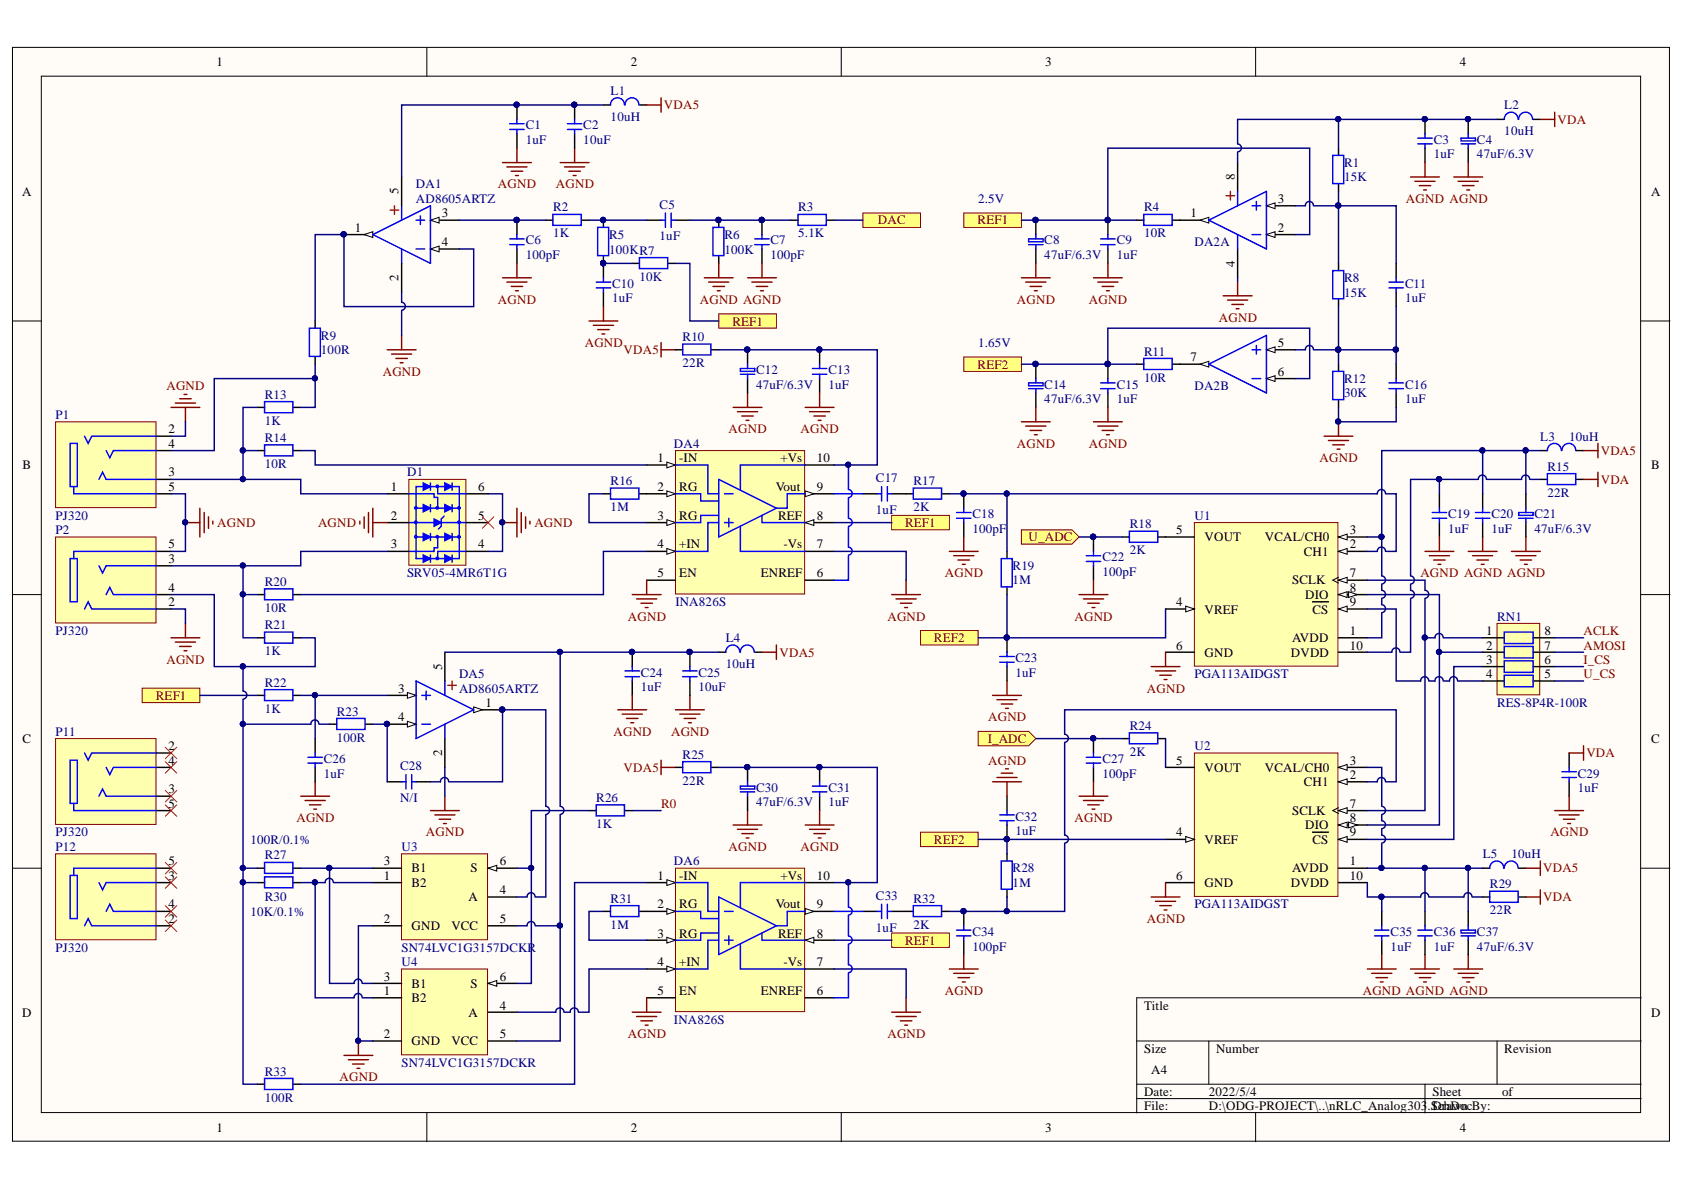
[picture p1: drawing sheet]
<svg xmlns="http://www.w3.org/2000/svg" width="297mm" height="210mm" viewBox="0 0 297 210" stroke-linecap="round" stroke-linejoin="round" font-family="sans-serif">
<defs><g id="words">
<g font-size="2.3">
<text x="38.2" y="11.7">1</text>
<text x="111.3" y="11.7">2</text>
<text x="184.4" y="11.7">3</text>
<text x="257.5" y="11.7">4</text>
<text x="3.9" y="34.5">A</text>
<text x="70.3" y="34.2" transform="rotate(-90 70.3 34.2)">5</text>
<text x="217.8" y="31.7" transform="rotate(-90 217.8 31.7)">8</text>
<text x="225.4" y="35.8">3</text>
<text x="291.2" y="34.5">A</text>
<text x="62.6" y="40.8">1</text>
<text x="77.9" y="38.3">3</text>
<text x="210" y="38.3">1</text>
<text x="225.4" y="40.8">2</text>
<text x="77.9" y="43.5">4</text>
<text x="217.8" y="47.1" transform="rotate(-90 217.8 47.1)">4</text>
<text x="70.3" y="49.6" transform="rotate(-90 70.3 49.6)">2</text>
<text x="210" y="63.8">7</text>
<text x="225.4" y="61.2">5</text>
<text x="225.4" y="66.3">6</text>
<text x="29.7" y="76.4">2</text>
<text x="4" y="82.8">B</text>
<text x="29.7" y="79">4</text>
<text x="116" y="81.5">1</text>
<text x="119.8" y="81.5">-IN</text>
<text x="137.7" y="81.5">+Vs</text>
<text x="144.1" y="81.5">10</text>
<text x="291.2" y="82.8">B</text>
<text x="29.7" y="84">3</text>
<text x="29.7" y="86.6">5</text>
<text x="69" y="86.6">1</text>
<text x="84.4" y="86.6">6</text>
<text x="116" y="86.6">2</text>
<text x="119.8" y="86.6">RG</text>
<text x="136.8" y="86.6">Vout</text>
<text x="144.1" y="86.6">9</text>
<text x="69" y="91.7">2</text>
<text x="84.4" y="91.7">5</text>
<text x="116" y="91.7">3</text>
<text x="119.8" y="91.7">RG</text>
<text x="137.2" y="91.7">REF</text>
<text x="144.1" y="91.7">8</text>
<text x="207.5" y="94.2">5</text>
<text x="212.5" y="95.5">VOUT</text>
<text x="223.1" y="95.5">VCAL/CH0</text>
<text x="238.1" y="94.2">3</text>
<text x="29.7" y="99.3">3</text>
<text x="29.7" y="96.7">5</text>
<text x="69" y="96.7">3</text>
<text x="84.4" y="96.7">4</text>
<text x="116" y="96.7">4</text>
<text x="116" y="101.8">5</text>
<text x="119.8" y="96.7">+IN</text>
<text x="119.8" y="101.8">EN</text>
<text x="134.2" y="101.8">ENREF</text>
<text x="138.2" y="96.7">-Vs</text>
<text x="144.1" y="101.8">6</text>
<text x="144.1" y="96.7">7</text>
<text x="230" y="98">CH1</text>
<text x="238.1" y="96.7">2</text>
<text x="238.1" y="101.8">7</text>
<text x="29.7" y="107">2</text>
<text x="29.7" y="104.4">4</text>
<text x="207.5" y="107">4</text>
<text x="227.9" y="103.1">SCLK</text>
<text x="230.2" y="105.7">DIO</text>
<text x="238.1" y="104.4">8</text>
<text x="238.1" y="107">9</text>
<text x="212.5" y="108.2">VREF</text>
<text x="227.9" y="113.3">AVDD</text>
<text x="231.5" y="108.2">CS</text>
<text x="238.1" y="112">1</text>
<text x="262.1" y="112">1</text>
<text x="272.5" y="112">8</text>
<text x="78" y="118.1" transform="rotate(-90 78 118.1)">5</text>
<text x="207.5" y="114.6">6</text>
<text x="212.5" y="115.8">GND</text>
<text x="227.7" y="115.8">DVDD</text>
<text x="238.1" y="114.6">10</text>
<text x="262.1" y="114.6">2</text>
<text x="262.1" y="117.1">3</text>
<text x="262.1" y="119.6">4</text>
<text x="272.5" y="114.6">7</text>
<text x="272.5" y="117.1">6</text>
<text x="272.5" y="119.6">5</text>
<text x="70.2" y="122.2">3</text>
<text x="85.6" y="124.7">1</text>
<text x="4" y="131.1">C</text>
<text x="70.2" y="127.3">4</text>
<text x="291.2" y="131.1">C</text>
<text x="29.7" y="132.3">2</text>
<text x="29.7" y="134.9">4</text>
<text x="78" y="133.4" transform="rotate(-90 78 133.4)">2</text>
<text x="207.5" y="134.9">5</text>
<text x="212.5" y="136.1">VOUT</text>
<text x="223.1" y="136.1">VCAL/CH0</text>
<text x="238.1" y="134.9">3</text>
<text x="238.1" y="137.4">2</text>
<text x="29.7" y="139.9">3</text>
<text x="29.7" y="142.5">5</text>
<text x="227.9" y="143.7">SCLK</text>
<text x="230" y="138.7">CH1</text>
<text x="238.1" y="142.5">7</text>
<text x="207.5" y="147.5">4</text>
<text x="212.5" y="148.8">VREF</text>
<text x="230.2" y="146.3">DIO</text>
<text x="231.5" y="148.8">CS</text>
<text x="238.1" y="145">8</text>
<text x="238.1" y="147.5">9</text>
<text x="29.7" y="155.2">3</text>
<text x="29.7" y="152.6">5</text>
<text x="67.7" y="155.2">1</text>
<text x="67.7" y="152.6">3</text>
<text x="72.6" y="153.9">B1</text>
<text x="83" y="153.9">S</text>
<text x="88.2" y="152.6">6</text>
<text x="116" y="155.2">1</text>
<text x="119.8" y="155.2">-IN</text>
<text x="137.7" y="155.2">+Vs</text>
<text x="144.1" y="155.2">10</text>
<text x="207.5" y="155.2">6</text>
<text x="227.9" y="153.9">AVDD</text>
<text x="238.1" y="152.6">1</text>
<text x="238.1" y="155.2">10</text>
<text x="29.7" y="160.2">4</text>
<text x="72.6" y="156.4">B2</text>
<text x="82.7" y="159">A</text>
<text x="88.2" y="157.7">4</text>
<text x="116" y="160.2">2</text>
<text x="119.8" y="160.2">RG</text>
<text x="136.8" y="160.2">Vout</text>
<text x="144.1" y="160.2">9</text>
<text x="212.5" y="156.4">GND</text>
<text x="227.7" y="156.4">DVDD</text>
<text x="29.7" y="162.8">2</text>
<text x="67.7" y="162.8">2</text>
<text x="72.6" y="164.1">GND</text>
<text x="79.6" y="164.1">VCC</text>
<text x="88.2" y="162.8">5</text>
<text x="116" y="165.4">3</text>
<text x="119.8" y="165.4">RG</text>
<text x="137.2" y="165.4">REF</text>
<text x="144.1" y="165.4">8</text>
<text x="67.7" y="173">3</text>
<text x="88.2" y="173">6</text>
<text x="116" y="170.5">4</text>
<text x="119.8" y="170.5">+IN</text>
<text x="138.2" y="170.5">-Vs</text>
<text x="144.1" y="170.5">7</text>
<text x="3.9" y="179.3">D</text>
<text x="67.7" y="175.5">1</text>
<text x="72.6" y="176.8">B2</text>
<text x="72.6" y="174.3">B1</text>
<text x="82.7" y="179.3">A</text>
<text x="83" y="174.3">S</text>
<text x="88.2" y="178.1">4</text>
<text x="116" y="175.5">5</text>
<text x="119.8" y="175.5">EN</text>
<text x="134.2" y="175.5">ENREF</text>
<text x="144.1" y="175.5">6</text>
<text x="201.8" y="178.1">Title</text>
<text x="291.2" y="179.3">D</text>
<text x="67.7" y="183.1">2</text>
<text x="72.6" y="184.4">GND</text>
<text x="79.6" y="184.4">VCC</text>
<text x="88.2" y="183.1">5</text>
<text x="201.8" y="185.7">Size</text>
<text x="214.5" y="185.7">Number</text>
<text x="265.3" y="185.7">Revision</text>
<text x="203.1" y="189.5">A4</text>
<text x="201.8" y="193.3">Date:</text>
<text x="201.8" y="195.8">File:</text>
<text x="213.2" y="193.3">2022/5/4</text>
<text x="213.2" y="195.8">D:\ODG-PROJECT\..\nRLC_Analog303</text>
<text x="251.8" y="195.8">.SchDocBy:</text>
<text x="252.7" y="193.3">Sheet</text>
<text x="252.7" y="195.8">Drawn</text>
<text x="264.9" y="193.3">of</text>
<text x="38.2" y="199.6">1</text>
<text x="111.3" y="199.6">2</text>
<text x="184.4" y="199.6">3</text>
<text x="257.5" y="199.6">4</text>
</g>
<g font-size="2.3" fill="#000080">
<text x="107.7" y="16.7">L1</text>
<text x="92.7" y="22.8">C1</text>
<text x="102.9" y="22.8">C2</text>
<text x="107.7" y="21.3">10uH</text>
<text x="265.3" y="19.3">L2</text>
<text x="265.3" y="23.8">10uH</text>
<text x="92.7" y="25.4">1uF</text>
<text x="102.9" y="25.4">10uF</text>
<text x="237.1" y="29.4">R1</text>
<text x="252.9" y="25.4">C3</text>
<text x="252.9" y="27.9">1uF</text>
<text x="260.5" y="25.4">C4</text>
<text x="260.5" y="27.9">47uF/6.3V</text>
<text x="73.4" y="33.2">DA1</text>
<text x="73.4" y="35.8">AD8605ARTZ</text>
<text x="172.5" y="35.8">2.5V</text>
<text x="237.1" y="32">15K</text>
<text x="97.6" y="37.3">R2</text>
<text x="97.6" y="41.9">1K</text>
<text x="116.3" y="36.8">C5</text>
<text x="140.8" y="37.3">R3</text>
<text x="140.8" y="41.9">5.1K</text>
<text x="201.8" y="37.3">R4</text>
<text x="201.8" y="41.9">10R</text>
<text x="92.7" y="43.1">C6</text>
<text x="92.7" y="45.7">100pF</text>
<text x="107.5" y="42.1">R5</text>
<text x="107.5" y="44.7">100KR7</text>
<text x="116.3" y="42.4">1uF</text>
<text x="127.8" y="42.1">R6</text>
<text x="127.8" y="44.7">100K</text>
<text x="135.9" y="43.1">C7</text>
<text x="135.9" y="45.7">100pF</text>
<text x="184.2" y="43.1">C8</text>
<text x="184.2" y="45.7">47uF/6.3V</text>
<text x="197" y="43.1">C9</text>
<text x="197" y="45.7">1uF</text>
<text x="210.7" y="43.5">DA2A</text>
<text x="108" y="50.8">C10</text>
<text x="108" y="53.4">1uF</text>
<text x="112.8" y="49.6">10K</text>
<text x="237.1" y="49.8">R8</text>
<text x="237.1" y="52.3">15K</text>
<text x="247.8" y="50.8">C11</text>
<text x="247.8" y="53.4">1uF</text>
<text x="56.6" y="60">R9</text>
<text x="56.6" y="62.5">100R</text>
<text x="120.4" y="60.2">R10</text>
<text x="120.4" y="64.8">22R</text>
<text x="172.5" y="61.2">1.65V</text>
<text x="201.8" y="62.7">R11</text>
<text x="46.7" y="70.4">R13</text>
<text x="133.3" y="66">C12</text>
<text x="133.3" y="68.6">47uF/6.3V</text>
<text x="146.1" y="66">C13</text>
<text x="146.1" y="68.6">1uF</text>
<text x="184.2" y="68.6">C14</text>
<text x="184.2" y="71.1">47uF/6.3V</text>
<text x="197" y="68.6">C15</text>
<text x="197" y="71.1">1uF</text>
<text x="201.8" y="67.3">10R</text>
<text x="210.7" y="68.8">DA2B</text>
<text x="237.1" y="67.6">R12</text>
<text x="237.1" y="70.1">30K</text>
<text x="247.8" y="68.6">C16</text>
<text x="247.8" y="71.1">1uF</text>
<text x="9.8" y="73.9">P1</text>
<text x="46.7" y="74.9">1K</text>
<text x="46.7" y="78">R14</text>
<text x="271.7" y="77.7">L3</text>
<text x="276.8" y="77.7">10uH</text>
<text x="46.7" y="82.5">10R</text>
<text x="118.9" y="79">DA4</text>
<text x="273" y="83">R15</text>
<text x="71.8" y="84">D1</text>
<text x="107.7" y="85.6">R16</text>
<text x="154.5" y="85.1">C17</text>
<text x="161.1" y="85.6">R17</text>
<text x="273" y="87.6">22R</text>
<text x="9.8" y="91.7">PJ320</text>
<text x="9.8" y="94.2">P2</text>
<text x="107.7" y="90.1">1M</text>
<text x="154.5" y="90.6">1uF</text>
<text x="161.1" y="90.1">2K</text>
<text x="171.5" y="91.4">C18</text>
<text x="171.5" y="93.9">100pF</text>
<text x="199.3" y="93.2">R18</text>
<text x="210.7" y="91.7">U1</text>
<text x="255.4" y="91.4">C19</text>
<text x="255.4" y="93.9">1uF</text>
<text x="263.1" y="91.4">C20</text>
<text x="263.1" y="93.9">1uF</text>
<text x="270.7" y="91.4">C21</text>
<text x="270.7" y="93.9">47uF/6.3V</text>
<text x="71.8" y="101.8">SRV05-4MR6T1G</text>
<text x="178.6" y="100.5">R19</text>
<text x="194.4" y="99">C22</text>
<text x="194.4" y="101.5">100pF</text>
<text x="199.3" y="97.7">2K</text>
<text x="46.7" y="103.4">R20</text>
<text x="46.7" y="108">10R</text>
<text x="119.1" y="107">INA826S</text>
<text x="178.6" y="103.1">1M</text>
<text x="9.8" y="112">PJ320</text>
<text x="46.7" y="111">R21</text>
<text x="128" y="113.3">L4</text>
<text x="264.1" y="109.5">RN1</text>
<text x="46.7" y="115.6">1K</text>
<text x="81" y="119.6">DA5</text>
<text x="113" y="119.4">C24</text>
<text x="123.2" y="119.4">C25</text>
<text x="128" y="117.9">10uH</text>
<text x="179.1" y="116.9">C23</text>
<text x="179.1" y="119.4">1uF</text>
<text x="210.7" y="119.6">PGA113AIDGST</text>
<text x="46.7" y="121.2">R22</text>
<text x="46.7" y="125.7">1K</text>
<text x="81" y="122.2">AD8605ARTZ</text>
<text x="113" y="121.9">1uF</text>
<text x="123.2" y="121.9">10uF</text>
<text x="264.1" y="124.7">RES-8P4R-100R</text>
<text x="9.8" y="129.8">P11</text>
<text x="59.4" y="126.2">R23</text>
<text x="59.4" y="130.8">100R</text>
<text x="199.3" y="128.8">R24</text>
<text x="57.1" y="134.6">C26</text>
<text x="57.1" y="137.1">1uF</text>
<text x="70.6" y="135.9">C28</text>
<text x="120.4" y="133.8">R25</text>
<text x="194.4" y="134.6">C27</text>
<text x="194.4" y="137.1">100pF</text>
<text x="199.3" y="133.3">2K</text>
<text x="210.7" y="132.3">U2</text>
<text x="278.3" y="137.1">C29</text>
<text x="70.6" y="141.5">N/I</text>
<text x="105.2" y="141.5">R26</text>
<text x="120.4" y="138.4">22R</text>
<text x="133.3" y="139.7">C30</text>
<text x="133.3" y="142.2">47uF/6.3V</text>
<text x="146.1" y="139.7">C31</text>
<text x="146.1" y="142.2">1uF</text>
<text x="278.3" y="139.7">1uF</text>
<text x="9.8" y="147.5">PJ320</text>
<text x="44.2" y="148.8">100R/0.1%</text>
<text x="105.2" y="146">1K</text>
<text x="179.1" y="144.8">C32</text>
<text x="179.1" y="147.3">1uF</text>
<text x="9.8" y="150.1">P12</text>
<text x="46.7" y="151.6">R27</text>
<text x="70.8" y="150.1">U3</text>
<text x="118.9" y="152.6">DA6</text>
<text x="178.6" y="153.9">R28</text>
<text x="261.5" y="151.3">L5</text>
<text x="266.6" y="151.3">10uH</text>
<text x="44.2" y="161.5">10K/0.1%</text>
<text x="46.7" y="159">R30</text>
<text x="107.7" y="159.2">R31</text>
<text x="154.5" y="158.7">C33</text>
<text x="161.1" y="159.2">R32</text>
<text x="178.6" y="156.4">1M</text>
<text x="210.7" y="160.2">PGA113AIDGST</text>
<text x="262.8" y="156.7">R29</text>
<text x="262.8" y="161.2">22R</text>
<text x="9.8" y="167.9">PJ320</text>
<text x="70.8" y="167.9">SN74LVC1G3157DCKR</text>
<text x="107.7" y="163.9">1M</text>
<text x="154.5" y="164.4">1uF</text>
<text x="161.1" y="163.9">2K</text>
<text x="171.5" y="165.1">C34</text>
<text x="171.5" y="167.7">100pF</text>
<text x="245.3" y="165.1">C35</text>
<text x="245.3" y="167.7">1uF</text>
<text x="252.9" y="165.1">C36</text>
<text x="252.9" y="167.7">1uF</text>
<text x="260.5" y="165.1">C37</text>
<text x="260.5" y="167.7">47uF/6.3V</text>
<text x="70.8" y="170.5">U4</text>
<text x="118.9" y="180.6">INA826S</text>
<text x="46.7" y="189.7">R33</text>
<text x="70.8" y="188.2">SN74LVC1G3157DCKR</text>
<text x="46.7" y="194.3">100R</text>
</g>
<g font-size="2.3" fill="#800000">
<text x="117.1" y="19.3">VDA5</text>
<text x="274.7" y="21.8">VDA</text>
<text x="87.8" y="33.2">AGND</text>
<text x="98.1" y="33.2">AGND</text>
<text x="248" y="35.8">AGND AGND</text>
<text x="154.8" y="39.6">DAC</text>
<text x="172.4" y="39.6">REF1</text>
<text x="87.8" y="53.6">AGND</text>
<text x="123.5" y="53.6">AGND AGND</text>
<text x="179.4" y="53.6">AGND</text>
<text x="192.1" y="53.6">AGND</text>
<text x="129.2" y="57.4">REF1</text>
<text x="215" y="56.7">AGND</text>
<text x="103.1" y="61.2">AGND</text>
<text x="110" y="62.5">VDA5</text>
<text x="172.4" y="65">REF2</text>
<text x="29.4" y="68.8">AGND</text>
<text x="67.5" y="66.3">AGND</text>
<text x="128.5" y="76.4">AGND</text>
<text x="141.2" y="76.4">AGND</text>
<text x="179.4" y="79">AGND</text>
<text x="192.1" y="79">AGND</text>
<text x="232.8" y="81.5">AGND</text>
<text x="282.4" y="80.2">VDA5</text>
<text x="282.4" y="85.3">VDA</text>
<text x="38.3" y="92.9">AGND</text>
<text x="56.1" y="92.9">AGND</text>
<text x="94.3" y="92.9">AGND</text>
<text x="159.7" y="92.9">REF1</text>
<text x="181.4" y="95.5">U_ADC</text>
<text x="166.7" y="101.8">AGND</text>
<text x="250.5" y="101.8">AGND AGND AGND</text>
<text x="110.8" y="109.5">AGND</text>
<text x="156.5" y="109.5">AGND</text>
<text x="164.7" y="113.3">REF2</text>
<text x="189.5" y="109.5">AGND</text>
<text x="279.3" y="112">ACLK</text>
<text x="29.4" y="117.1">AGND</text>
<text x="137.5" y="115.8">VDA5</text>
<text x="279.3" y="114.6">AMOSI</text>
<text x="279.3" y="117.1">I_CS</text>
<text x="279.3" y="119.6">U_CS</text>
<text x="27.5" y="123.4">REF1</text>
<text x="202.3" y="122.2">AGND</text>
<text x="108.2" y="129.8">AGND</text>
<text x="118.4" y="129.8">AGND</text>
<text x="174.2" y="131.1">I_ADC</text>
<text x="174.3" y="127.3">AGND</text>
<text x="110" y="136.1">VDA5</text>
<text x="174.3" y="134.9">AGND</text>
<text x="279.8" y="133.6">VDA</text>
<text x="116.6" y="142.5">R0</text>
<text x="52.3" y="145">AGND</text>
<text x="75.1" y="147.5">AGND</text>
<text x="164.7" y="148.8">REF2</text>
<text x="189.5" y="145">AGND</text>
<text x="273.5" y="147.5">AGND</text>
<text x="128.5" y="150.1">AGND</text>
<text x="141.2" y="150.1">AGND</text>
<text x="272.2" y="153.9">VDA5</text>
<text x="272.2" y="159">VDA</text>
<text x="159.7" y="166.7">REF1</text>
<text x="202.3" y="162.8">AGND</text>
<text x="166.7" y="175.5">AGND</text>
<text x="240.4" y="175.5">AGND AGND AGND</text>
<text x="110.8" y="183.1">AGND</text>
<text x="156.5" y="183.1">AGND</text>
<text x="59.9" y="190.7">AGND</text>
</g>
</g></defs>
<g fill="#fffcf8" stroke="#000" stroke-width=".18">
<path d="M2.2 8.4h292.3v192.9h-292.3z"/>
<path d="M7.3 13.4h282.1v182.8h-282.1z"/>
</g>
<g fill="none" stroke="#000" stroke-width=".18">
<path d="M75.3 8.4v5M148.4 8.4v5M221.5 8.4v5M2.2 56.6h5.1M289.5 56.6h5.1M2.2 104.9h5.1M289.5 104.9h5.1M2.2 153.1h5.1M289.5 153.1h5.1M289.5 176h-89v20.3M75.3 196.3v5.1M148.4 196.3v5.1"/>
<path d="M200.5 183.6h89M200.5 191.2h89M200.5 193.8h89M213.2 183.6v7.6M221.5 196.3v5.1M251.4 191.2v5.1M264.1 183.6v7.6"/>
</g>
<path d="M75.9 43.9h5.1" fill="none" stroke="#000" stroke-width=".25"/>
<path d="M75.9 43.9l1.6-.5v1z" fill="#fffcf8"/>
<path d="M75.9 43.9l1.6-.5v1z" fill="none" stroke="#000" stroke-width=".18"/>
<path d="M75.9 38.8h5.1" fill="none" stroke="#000" stroke-width=".25"/>
<path d="M75.9 38.8l1.6-.5v1z" fill="#fffcf8"/>
<path d="M75.9 38.8l1.6-.5v1z" fill="none" stroke="#000" stroke-width=".18"/>
<path d="M60.7 41.4h5.1" fill="none" stroke="#000" stroke-width=".25"/>
<path d="M64.2 41.4l1.6-.5v1z" fill="#fffcf8"/>
<path d="M64.2 41.4l1.6-.5v1z" fill="none" stroke="#000" stroke-width=".18"/>
<circle cx="60.6" cy="41.3" r=".46" fill="#000080" stroke="#000080" stroke-width=".18"/>
<path d="M70.8 36.3v2.5M73.4 38.8h1.5M74.1 38.1v1.5M65.8 41.4l10.1-5.1v10.2zM70.8 43.9v2.6M73.4 43.9h1.5" fill="none" stroke="#00f" stroke-width=".25"/>
<path d="M70.8 31.2v5.1M70.8 46.5v5M68.3 127.7h5.1" fill="none" stroke="#000" stroke-width=".25"/>
<path d="M68.8 37.1h1.5M69.6 36.3v1.5" fill="none" stroke="#f00" stroke-width=".25"/>
<path d="M71.9 127.2l1.5 .5-1.5 .5z" fill="#fffcf8"/>
<path d="M71.9 127.2l1.5 .5-1.5 .5z" fill="none" stroke="#000" stroke-width=".18"/>
<circle cx="68.2" cy="127.7" r=".46" fill="#000080" stroke="#000080" stroke-width=".18"/>
<path d="M68.3 122.7h5.1" fill="none" stroke="#000" stroke-width=".25"/>
<path d="M71.9 122.2l1.5 .5-1.5 .5z" fill="#fffcf8"/>
<path d="M71.9 122.2l1.5 .5-1.5 .5z" fill="none" stroke="#000" stroke-width=".18"/>
<path d="M83.6 125.2h5" fill="none" stroke="#000" stroke-width=".25"/>
<path d="M83.6 124.7l1.5 .5-1.5 .5z" fill="#fffcf8"/>
<path d="M83.6 124.7l1.5 .5-1.5 .5z" fill="none" stroke="#000" stroke-width=".18"/>
<g fill="#000080" stroke="#000080" stroke-width=".18">
<circle cx="88.6" cy="125.2" r=".47"/>
<circle cx="68.2" cy="127.7" r=".46"/>
</g>
<path d="M73.4 120.1l10.2 5.1-10.2 5.1zM74.4 127.7h1.5M74.4 122.7h1.5M75.2 121.9v1.5M78.5 120.1v2.6M78.5 127.7v2.6" fill="none" stroke="#00f" stroke-width=".25"/>
<path d="M78.5 115v5.1M78.5 130.3v5.1" fill="none" stroke="#000" stroke-width=".25"/>
<path d="M79 120.9h1.5M79.7 120.1v1.5" fill="none" stroke="#f00" stroke-width=".25"/>
<path d="M72.1 84.6h10.1v15.1h-10.1z" fill="#ffffb0" stroke="#800000" stroke-width=".18"/>
<path d="M72.1 92.2h4.5M73.4 94.7h5.1M73.4 89.6h5.1M77.2 96.6h-.6v.7h-4.5M77.8 92.2h4.5M78.5 85.8h-5.1v12.7h5.1M79.7 85.8h1.3v12.7h-1.3M79.7 94.7h1.3M79.7 89.6h1.3M79.7 85.2v1.3M82.3 97.3h-5.1v1.2" fill="none" stroke="#00f" stroke-width=".25"/>
<path d="M68.3 87.1h3.8M68.3 92.2h3.8M68.3 97.3h3.8M82.3 87.1h3.8M82.3 92.2h3.8M82.3 97.3h3.8" fill="none" stroke="#000" stroke-width=".25"/>
<path d="M78.5 85.2l1.2 .6-1.2 .7z" fill="#00f"/>
<path d="M78.5 85.2l1.2 .6-1.2 .7zM79.7 89v1.3" fill="none" stroke="#00f" stroke-width=".25"/>
<path d="M78.5 89l1.2 .6-1.2 .7z" fill="#00f"/>
<path d="M78.5 89l1.2 .6-1.2 .7zM79.7 94.1v1.3" fill="none" stroke="#00f" stroke-width=".25"/>
<path d="M78.5 94.1l1.2 .6-1.2 .7z" fill="#00f"/>
<path d="M78.5 94.1l1.2 .6-1.2 .7zM79.7 97.9v1.3" fill="none" stroke="#00f" stroke-width=".25"/>
<path d="M78.5 97.9l1.2 .6-1.2 .7z" fill="#00f"/>
<path d="M75.9 85.2v1.3M78.5 97.9l1.2 .6-1.2 .7z" fill="none" stroke="#00f" stroke-width=".25"/>
<path d="M74.7 85.2l1.2 .6-1.2 .7z" fill="#00f"/>
<path d="M74.7 85.2l1.2 .6-1.2 .7zM75.9 89v1.3" fill="none" stroke="#00f" stroke-width=".25"/>
<path d="M74.7 89l1.2 .6-1.2 .7z" fill="#00f"/>
<path d="M74.7 89l1.2 .6-1.2 .7zM75.9 94.1v1.3" fill="none" stroke="#00f" stroke-width=".25"/>
<path d="M74.7 94.1l1.2 .6-1.2 .7z" fill="#00f"/>
<path d="M74.7 94.1l1.2 .6-1.2 .7zM75.9 97.9v1.3" fill="none" stroke="#00f" stroke-width=".25"/>
<path d="M74.7 97.9l1.2 .6-1.2 .7z" fill="#00f"/>
<path d="M74.7 97.9l1.2 .6-1.2 .7zM77.8 91.5v1.3" fill="none" stroke="#00f" stroke-width=".25"/>
<path d="M76.6 91.5l1.2 .7-1.2 .6z" fill="#00f"/>
<g fill="none" stroke="#00f" stroke-width=".25">
<path d="M72.1 87.1h4.5v.6h.6v1.9M76.6 91.5l1.2 .7-1.2 .6zM77.2 85.8v1.3h5.1M77.2 94.7v1.9M77.8 92.8l-.5 .5M78.3 91l-.5 .5"/>
<circle cx="73.3" cy="94.7" r=".21"/>
<circle cx="73.3" cy="89.6" r=".2"/>
<circle cx="73.3" cy="92.1" r=".2"/>
<circle cx="77.1" cy="94.7" r=".22"/>
<circle cx="77.1" cy="98.5" r=".22"/>
<circle cx="77.1" cy="89.6" r=".21"/>
<circle cx="77.1" cy="85.8" r=".21"/>
<circle cx="81" cy="94.7" r=".22"/>
<circle cx="81" cy="89.6" r=".21"/>
<circle cx="81" cy="92.1" r=".21"/>
</g>
<path d="M119.1 79.5h22.8v25.3h-22.8z" fill="#ffffb0" stroke="#800000" stroke-width=".18"/>
<path d="M114.1 82h5" fill="none" stroke="#000" stroke-width=".25"/>
<path d="M117.6 81.5l1.5 .5-1.5 .5z" fill="#fffcf8"/>
<path d="M117.6 81.5l1.5 .5-1.5 .5z" fill="none" stroke="#000" stroke-width=".18"/>
<path d="M114.1 87.1h5" fill="none" stroke="#000" stroke-width=".25"/>
<path d="M117.6 86.6l1.5 .5-1.5 .5z" fill="#fffcf8"/>
<path d="M117.6 86.6l1.5 .5-1.5 .5z" fill="none" stroke="#000" stroke-width=".18"/>
<path d="M114.1 92.2h5" fill="none" stroke="#000" stroke-width=".25"/>
<path d="M117.6 91.7l1.5 .5-1.5 .5z" fill="#fffcf8"/>
<path d="M117.6 91.7l1.5 .5-1.5 .5z" fill="none" stroke="#000" stroke-width=".18"/>
<path d="M114.1 97.3h5" fill="none" stroke="#000" stroke-width=".25"/>
<path d="M117.6 96.8l1.5 .5-1.5 .5z" fill="#fffcf8"/>
<path d="M117.6 96.8l1.5 .5-1.5 .5z" fill="none" stroke="#000" stroke-width=".18"/>
<path d="M142 97.3h5.1M142 92.2h5.1M142 102.3h5.1" fill="none" stroke="#000" stroke-width=".25"/>
<path d="M142 92.2l1.6-.5v1z" fill="#fffcf8"/>
<path d="M142 92.2l1.6-.5v1z" fill="none" stroke="#000" stroke-width=".18"/>
<path d="M126.8 84.6l10.1 5-10.1 5.1zM127.8 87.1h1.5M127.8 92.2h1.5M128.6 91.4v1.5" fill="none" stroke="#00f" stroke-width=".25"/>
<path d="M142 87.1h5.1M114.1 102.3h5" fill="none" stroke="#000" stroke-width=".25"/>
<path d="M142 86.6l1.6 .5-1.6 .5z" fill="#fffcf8"/>
<path d="M142 86.6l1.6 .5-1.6 .5z" fill="none" stroke="#000" stroke-width=".18"/>
<path d="M142 82h5.1" fill="none" stroke="#000" stroke-width=".25"/>
<path d="M119.1 82h5.8v5.1h1.9M119.1 87.1h4.5v1.3h3.2M126.8 90.9h-3.2v1.3h-4.5M126.8 92.2h-1.9v5.1h-5.8M130.6 92.8v4.5h11.4M134.4 90.9v1.3h7.6M142 82h-11.4v4.5M142 87.1h-3.1v2.5h-2" fill="none" stroke="#00f" stroke-width=".25"/>
<path d="M119.1 153.1h22.8v25.3h-22.8z" fill="#ffffb0" stroke="#800000" stroke-width=".18"/>
<path d="M114.1 155.7h5" fill="none" stroke="#000" stroke-width=".25"/>
<path d="M117.6 155.2l1.5 .5-1.5 .5z" fill="#fffcf8"/>
<path d="M117.6 155.2l1.5 .5-1.5 .5z" fill="none" stroke="#000" stroke-width=".18"/>
<path d="M114.1 160.8h5" fill="none" stroke="#000" stroke-width=".25"/>
<path d="M117.6 160.3l1.5 .5-1.5 .5z" fill="#fffcf8"/>
<path d="M117.6 160.3l1.5 .5-1.5 .5z" fill="none" stroke="#000" stroke-width=".18"/>
<path d="M114.1 165.8h5" fill="none" stroke="#000" stroke-width=".25"/>
<path d="M117.6 165.3l1.5 .5-1.5 .5z" fill="#fffcf8"/>
<path d="M117.6 165.3l1.5 .5-1.5 .5z" fill="none" stroke="#000" stroke-width=".18"/>
<path d="M114.1 170.9h5" fill="none" stroke="#000" stroke-width=".25"/>
<path d="M117.6 170.4l1.5 .5-1.5 .5z" fill="#fffcf8"/>
<path d="M117.6 170.4l1.5 .5-1.5 .5z" fill="none" stroke="#000" stroke-width=".18"/>
<path d="M142 176h5.1M142 170.9h5.1M142 165.8h5.1" fill="none" stroke="#000" stroke-width=".25"/>
<path d="M142 165.8l1.6-.5v1z" fill="#fffcf8"/>
<path d="M142 165.8l1.6-.5v1z" fill="none" stroke="#000" stroke-width=".18"/>
<path d="M126.8 158.2l10.1 5.1-10.1 5.1zM127.8 160.8h1.5M127.8 165.8h1.5M128.6 165.1v1.5" fill="none" stroke="#00f" stroke-width=".25"/>
<path d="M114.1 176h5M142 160.8h5.1" fill="none" stroke="#000" stroke-width=".25"/>
<path d="M142 160.3l1.6 .5-1.6 .5z" fill="#fffcf8"/>
<path d="M142 160.3l1.6 .5-1.6 .5z" fill="none" stroke="#000" stroke-width=".18"/>
<path d="M142 155.7h5.1" fill="none" stroke="#000" stroke-width=".25"/>
<path d="M119.1 155.7h5.8v5.1h1.9M142 155.7h-11.4v4.4M119.1 160.8h4.5v1.2h3.2M126.8 164.6h-3.2v1.2h-4.5M126.8 165.8h-1.9v5.1h-5.8M130.6 166.5v4.4h11.4M134.4 164.6v1.2h7.6M142 160.8h-3.1v2.5h-2" fill="none" stroke="#00f" stroke-width=".25"/>
<path d="M70.8 150.6h15.2v15.2h-15.2z" fill="#ffffb0" stroke="#800000" stroke-width=".18"/>
<path d="M65.8 155.7h5M65.8 153.1h5M86.1 153.1h5.1M86.1 158.2h5.1M65.8 163.3h5M86.1 163.3h5.1" fill="none" stroke="#000" stroke-width=".25"/>
<path d="M86.1 153.1l1.5-.5v1z" fill="#fffcf8"/>
<path d="M86.1 153.1l1.5-.5v1z" fill="none" stroke="#000" stroke-width=".18"/>
<path d="M70.8 170.9h15.2v15.2h-15.2z" fill="#ffffb0" stroke="#800000" stroke-width=".18"/>
<path d="M65.8 176h5M65.8 173.5h5M86.1 173.5h5.1M86.1 178.5h5.1M65.8 183.6h5M86.1 183.6h5.1" fill="none" stroke="#000" stroke-width=".25"/>
<path d="M86.1 173.5l1.5-.5v1z" fill="#fffcf8"/>
<path d="M86.1 173.5l1.5-.5v1z" fill="none" stroke="#000" stroke-width=".18"/>
<path d="M210.7 132.8h25.3v25.3h-25.3z" fill="#ffffb0" stroke="#800000" stroke-width=".18"/>
<path d="M236.1 135.4h5.1M236.1 153.1h5.1" fill="none" stroke="#000" stroke-width=".25"/>
<path d="M236.1 135.4l1.5-.5v1z" fill="#fffcf8"/>
<path d="M236.1 135.4l1.5-.5v1z" fill="none" stroke="#000" stroke-width=".18"/>
<path d="M236.1 137.9h5.1" fill="none" stroke="#000" stroke-width=".25"/>
<path d="M236.1 137.9l1.5-.5v1z" fill="#fffcf8"/>
<path d="M236.1 137.9l1.5-.5v1z" fill="none" stroke="#000" stroke-width=".18"/>
<path d="M205.6 148.1h5.1" fill="none" stroke="#000" stroke-width=".25"/>
<path d="M209.1 147.6l1.6 .5-1.6 .5z" fill="#fffcf8"/>
<path d="M209.1 147.6l1.6 .5-1.6 .5zM236.1 142.5l-1 .5 1 .5" fill="none" stroke="#000" stroke-width=".18"/>
<path d="M205.6 135.4h5.1M205.6 155.7h5.1M236.1 143h5.1" fill="none" stroke="#000" stroke-width=".25"/>
<path d="M236.1 143l1.5-.5v1z" fill="#fffcf8"/>
<path d="M236.1 143l1.5-.5v1z" fill="none" stroke="#000" stroke-width=".18"/>
<path d="M236.1 145.5h5.1" fill="none" stroke="#000" stroke-width=".25"/>
<path d="M236.1 145.5l1.5-.5v1z" fill="#fffcf8"/>
<path d="M236.1 145.5l1.5-.5v1z" fill="none" stroke="#000" stroke-width=".18"/>
<path d="M237.9 145l1.5 .5-1.5 .5z" fill="#fffcf8"/>
<path d="M237.9 145l1.5 .5-1.5 .5z" fill="none" stroke="#000" stroke-width=".18"/>
<path d="M236.1 148.1h5.1" fill="none" stroke="#000" stroke-width=".25"/>
<path d="M236.1 148.1l1.5-.5v1z" fill="#fffcf8"/>
<path d="M236.1 148.1l1.5-.5v1z" fill="none" stroke="#000" stroke-width=".18"/>
<path d="M231.5 146.8h2.8M236.1 155.7h5.1" fill="none" stroke="#000" stroke-width=".25"/>
<path d="M210.7 92.2h25.3v25.3h-25.3z" fill="#ffffb0" stroke="#800000" stroke-width=".18"/>
<path d="M236.1 94.7h5.1M236.1 112.5h5.1" fill="none" stroke="#000" stroke-width=".25"/>
<path d="M236.1 94.7l1.5-.5v1z" fill="#fffcf8"/>
<path d="M236.1 94.7l1.5-.5v1z" fill="none" stroke="#000" stroke-width=".18"/>
<path d="M236.1 97.3h5.1" fill="none" stroke="#000" stroke-width=".25"/>
<path d="M236.1 97.3l1.5-.5v1z" fill="#fffcf8"/>
<path d="M236.1 97.3l1.5-.5v1z" fill="none" stroke="#000" stroke-width=".18"/>
<path d="M205.6 107.4h5.1" fill="none" stroke="#000" stroke-width=".25"/>
<path d="M209.1 106.9l1.6 .5-1.6 .5z" fill="#fffcf8"/>
<path d="M209.1 106.9l1.6 .5-1.6 .5zM236.1 101.8l-1 .5 1 .5" fill="none" stroke="#000" stroke-width=".18"/>
<path d="M205.6 94.7h5.1M205.6 115h5.1M236.1 102.3h5.1" fill="none" stroke="#000" stroke-width=".25"/>
<path d="M236.1 102.3l1.5-.5v1z" fill="#fffcf8"/>
<path d="M236.1 102.3l1.5-.5v1z" fill="none" stroke="#000" stroke-width=".18"/>
<path d="M236.1 104.9h5.1" fill="none" stroke="#000" stroke-width=".25"/>
<path d="M236.1 104.9l1.5-.5v1z" fill="#fffcf8"/>
<path d="M236.1 104.9l1.5-.5v1z" fill="none" stroke="#000" stroke-width=".18"/>
<path d="M237.9 104.4l1.5 .5-1.5 .5z" fill="#fffcf8"/>
<path d="M237.9 104.4l1.5 .5-1.5 .5z" fill="none" stroke="#000" stroke-width=".18"/>
<path d="M236.1 107.4h5.1" fill="none" stroke="#000" stroke-width=".25"/>
<path d="M236.1 107.4l1.5-.5v1z" fill="#fffcf8"/>
<path d="M236.1 107.4l1.5-.5v1z" fill="none" stroke="#000" stroke-width=".18"/>
<path d="M231.5 106.1h2.8M236.1 115h5.1" fill="none" stroke="#000" stroke-width=".25"/>
<path d="M264.1 110h7.5v12.6h-7.5z" fill="#ffffb0" stroke="#800000" stroke-width=".18"/>
<g fill="none" stroke="#000" stroke-width=".25">
<path d="M91.2 18.5v2.6M101.4 18.5v2.6M106.4 18.5h1.3M112.8 18.5h1.3M91.2 23.6v2.5M91.2 38.8v2.6M96.3 38.8h1.2M101.4 23.6v2.5M102.6 38.8h1.3M106.4 38.8v1.3M114.1 38.8h2.5M119.1 38.8h2.6"/>
<path d="M126.8 38.8v1.3M134.4 38.8v2.6M139.5 38.8h1.3M145.8 38.8h1.3M55.6 56.6v1.3M91.2 43.9v2.6M106.4 45.2v3.8M106.4 51.5v2.6M111.5 46.5h1.3M117.9 46.5h1.2M126.8 45.2v1.3M134.4 43.9v2.6"/>
<path d="M45.4 71.9h1.3M45.4 79.5h1.3M51.8 71.9h1.2M51.8 79.5h1.2M55.6 63v1.2M106.4 87.1h1.3M112.8 87.1h1.3M45.4 112.5h1.3M45.4 104.9h1.3M51.8 112.5h1.2M51.8 104.9h1.2M261.5 112.5h3.8"/>
<path d="M261.5 115h3.8M261.5 117.6h3.8M270.4 112.5h3.8M270.4 115h3.8M270.4 117.6h3.8M68.3 137.9h2.5M73.4 137.9h2.5M261.5 120.1h3.8M270.4 120.1h3.8"/>
</g>
<g fill="none" stroke="#00f" stroke-width=".25">
<path d="M110.1 18.5a1.23 1.23 0 0 0-1.2-1.3 1.23 1.23 0 0 0-1.2 1.3M112.7 18.5a1.22 1.22 0 0 0-1.2-1.3 1.22 1.22 0 0 0-1.2 1.3M89.9 21.8h2.6M89.9 22.8h2.6M91.2 21.1v.7M91.2 22.8v.8M97.5 37.8h5v2h-5zM100.1 21.8h2.5M100.1 22.8h2.5M101.4 21.1v.7M101.4 22.8v.8M116.6 38.8h.8"/>
<path d="M117.4 37.6v2.5M118.4 37.6v2.5M118.4 38.8h.7M140.8 37.8h4.9v2h-4.9zM54.6 57.9h1.9v5h-1.9zM89.9 42.1h2.6M89.9 43.2h2.6M91.2 41.4v.7M91.2 43.2v.7M105.2 49.8h2.5M105.2 50.8h2.5M105.4 40.1h2v5h-2z"/>
<path d="M106.4 49v.8M106.4 50.8v.7M112.8 45.4h5v2h-5zM125.8 40.1h1.9v5h-1.9zM133.1 42.1h2.6M133.1 43.2h2.6M134.4 41.4v.7M134.4 43.2v.7M46.7 70.8h5v2h-5zM46.7 78.5h5v1.9h-5zM107.7 86.1h5v1.9h-5zM46.7 103.9h5v1.9h-5z"/>
<path d="M46.7 111.5h5v1.9h-5zM265.3 111.5h5.1v2h-5.1zM265.3 114h5.1v2.1h-5.1zM265.3 116.6h5.1v2h-5.1zM265.3 119.1h5.1v2h-5.1zM70.8 137.9h.8M71.6 136.6v2.6M72.6 136.6v2.6M72.6 137.9h.8"/>
</g>
<g fill="#000080" stroke="#000080" stroke-width=".18">
<circle cx="91.1" cy="18.5" r=".46"/>
<circle cx="101.3" cy="18.5" r=".46"/>
<circle cx="91.1" cy="38.8" r=".47"/>
<circle cx="106.4" cy="46.4" r=".46"/>
<circle cx="106.4" cy="38.8" r=".46"/>
<circle cx="126.7" cy="38.8" r=".46"/>
<circle cx="134.3" cy="38.8" r=".46"/>
<circle cx="32.7" cy="92.1" r=".46"/>
<circle cx="88.6" cy="92.1" r=".46"/>
</g>
<g fill="none" stroke="#800000" stroke-width=".25">
<path d="M114.1 18.5h2.5M116.6 17.2v2.6M88.6 28.7h5.1M89.4 29.4h3.6M90.2 30.2h2M90.9 31h.5M91.2 26.1v2.6M98.8 28.7h5.1M99.6 29.4h3.5M100.3 30.2h2.1M101.1 31h.5M101.4 26.1v2.6"/>
<path d="M70.8 59.2v2.5M88.6 49h5.1M89.4 49.8h3.6M90.2 50.5h2M90.9 51.3h.5M91.2 46.5v2.5M103.9 56.6h5.1M104.7 57.4h3.5M105.4 58.1h2.1M106.2 58.9h.5M106.4 54.1v2.5M124.2 49h5.1"/>
<path d="M125 49.8h3.6M125.8 50.5h2M126.5 51.3h.5M126.8 46.5v2.5M131.9 49h5M132.6 49.8h3.6M133.4 50.5h2M134.1 51.3h.6M134.4 46.5v2.5M30.2 71.9h5.1M30.9 71.1h3.6M31.7 70.3h2"/>
<path d="M32.5 69.6h.5M32.7 71.9v2.5M68.3 61.7h5.1M69.1 62.5h3.5M69.8 63.2h2.1M70.6 64h.5M32.7 92.2h2.6M35.3 89.6v5.1M36 90.4v3.6M36.8 91.2v2M37.5 91.9v.5M63.5 91.9v.5"/>
<path d="M64.2 91.2v2M65 90.4v3.6M65.8 92.2h2.5M65.8 89.6v5.1M88.6 92.2h2.6M91.2 89.6v5.1M91.9 90.4v3.6M92.7 91.2v2M93.5 91.9v.5M30.2 112.5h5.1M30.9 113.3h3.6M31.7 114h2"/>
<path d="M32.5 114.8h.5M32.7 110v2.5M157.3 104.9h5.1M158 105.6h3.6M158.8 106.4h2M159.6 107.2h.5M159.8 102.3v2.6M75.9 143h5.1M76.7 143.7h3.6M77.5 144.5h2M78.2 145.3h.5M78.5 140.4v2.6"/>
</g>
<path d="M152.2 37.6h10.2v2.5h-10.2z" fill-rule="evenodd" fill="#ffff80" stroke="#800000" stroke-width=".18"/>
<g fill="none" stroke="#000" stroke-width=".25">
<path d="M182.7 38.8v2.6M195.4 38.8v2.6M200.5 38.8h1.3M206.9 38.8h1.2M251.4 21.1v2.5M251.4 26.1v2.6M259 21.1v2.5M259 26.1v2.6M264.1 21.1h1.2M270.4 21.1h1.3M182.7 43.9v2.6M195.4 43.9v2.6"/>
<path d="M236.1 46.5v1.2M236.1 52.8v1.3M246.3 46.5v2.5M246.3 51.5v2.6M182.7 64.2v2.6M182.7 69.3v2.6M195.4 64.2v2.6M195.4 69.3v2.6M200.5 64.2h1.3M206.9 64.2h1.2M236.1 64.2v1.3M236.1 70.6v1.3"/>
<path d="M246.3 64.2v2.6M246.3 69.3v2.6"/>
</g>
<g fill="#000080" stroke="#000080" stroke-width=".18">
<circle cx="258.9" cy="21" r=".46"/>
<circle cx="251.3" cy="21" r=".46"/>
<circle cx="195.4" cy="38.8" r=".46"/>
<circle cx="182.6" cy="38.8" r=".47"/>
<circle cx="236" cy="74.3" r=".46"/>
<circle cx="195.4" cy="64.2" r=".46"/>
<circle cx="182.6" cy="64.2" r=".47"/>
</g>
<g fill="none" stroke="#00f" stroke-width=".25">
<path d="M201.8 37.8h5v2h-5zM250.1 25.4h2.5M250.1 24.4h2.5M251.4 23.6v.8M251.4 25.4v.7M257.7 24.4h2.6v.5h-2.6zM257.7 25.4h2.6M259 23.6v.8M259 25.4v.7M267.8 21.1a1.22 1.22 0 0 0-1.2-1.3 1.22 1.22 0 0 0-1.3 1.3M270.3 21.1a1.22 1.22 0 0 0-1.2-1.3 1.22 1.22 0 0 0-1.2 1.3M181.4 42.1h2.6v.5h-2.6z"/>
<path d="M181.4 43.2h2.6M182.7 41.4v.7M182.7 43.2v.7M194.1 42.1h2.6M194.1 43.2h2.6M195.4 41.4v.7M195.4 43.2v.7M235.1 47.7h1.9v5h-1.9zM245 49.8h2.5M245 50.8h2.5M246.3 49v.8M246.3 50.8v.7"/>
<path d="M181.4 67.5h2.6v.5h-2.6zM181.4 68.6h2.6M182.7 66.8v.7M182.7 68.6v.7M194.1 67.5h2.6M194.1 68.6h2.6M195.4 66.8v.7M195.4 68.6v.7M201.8 63.2h5v2h-5zM235.1 65.5h1.9v5h-1.9zM245 67.5h2.5M245 68.6h2.5"/>
<path d="M246.3 66.8v.7M246.3 68.6v.7"/>
</g>
<g fill="none" stroke="#800000" stroke-width=".25">
<path d="M274.2 19.8v2.5M248.8 31.2h5.1M249.6 32h3.5M250.3 32.7h2.1M251.1 33.5h.5M251.4 28.7v2.5M256.4 31.2h5.1M257.2 32h3.6M258 32.7h2M258.7 33.5h.5M259 28.7v2.5M271.7 21.1h2.5"/>
<path d="M180.2 49h5.1M180.9 49.8h3.6M181.7 50.5h2M182.5 51.3h.5M182.7 46.5v2.5M192.9 49h5.1M193.6 49.8h3.6M194.4 50.5h2M195.2 51.3h.5M195.4 46.5v2.5M215.8 52.2h5M216.5 52.9h3.6"/>
<path d="M217.3 53.7h2M218 54.5h.6M218.3 49.6v2.6M180.2 74.4h5.1M180.9 75.2h3.6M181.7 75.9h2M182.5 76.7h.5M182.7 71.9v2.5M192.9 74.4h5.1M193.6 75.2h3.6M194.4 75.9h2M195.2 76.7h.5"/>
<path d="M195.4 71.9v2.5M233.6 76.9h5M234.3 77.7h3.6M235.1 78.5h2M235.8 79.2h.6M236.1 74.4v2.5"/>
</g>
<g fill="#ffff80" stroke="#800000" stroke-width=".18">
<path d="M170 37.6h10.2v2.5h-10.2z" fill-rule="evenodd"/>
<path d="M170 63h10.2v2.5h-10.2z" fill-rule="evenodd"/>
</g>
<path d="M236.1 26.1v1.3M236.1 32.5v1.3" fill="none" stroke="#000" stroke-width=".25"/>
<path d="M235.1 27.4h1.9v5h-1.9z" fill="none" stroke="#00f" stroke-width=".25"/>
<path d="M126.8 55.3h10.1v2.6h-10.1z" fill-rule="evenodd" fill="#ffff80" stroke="#800000" stroke-width=".18"/>
<path d="M85.1 91.2l2 2M87.1 91.2l-2 2" fill="none" stroke="#f00" stroke-width=".18"/>
<path d="M111.5 115v2.6M121.7 115v2.6M126.8 115h1.2M133.1 115h1.3M45.4 122.7h1.3M51.8 122.7h1.2M55.6 130.3v2.5M55.6 135.4v2.5M58.1 127.7h1.3M64.5 127.7h1.3M111.5 120.1v2.6M121.7 120.1v2.6" fill="none" stroke="#000" stroke-width=".25"/>
<g fill="none" stroke="#00f" stroke-width=".25">
<path d="M110.3 118.3h2.5M110.3 119.4h2.5M111.5 117.6v.7M111.5 119.4v.7M120.4 118.3h2.6M120.4 119.4h2.6M121.7 117.6v.7M121.7 119.4v.7M130.5 115a1.23 1.23 0 0 0-1.2-1.2 1.23 1.23 0 0 0-1.3 1.2M133 115a1.22 1.22 0 0 0-1.2-1.2 1.22 1.22 0 0 0-1.2 1.2M46.7 121.6h5v2h-5zM54.3 133.6h2.6"/>
<path d="M54.3 134.6h2.6M55.6 132.8v.8M55.6 134.6v.8M59.4 126.7h5v2h-5z"/>
</g>
<g fill="none" stroke="#800000" stroke-width=".25">
<path d="M134.4 115h2.5M136.9 113.8v2.5M55.6 137.9v2.5M109 125.2h5.1M109.7 126h3.6M110.5 126.7h2M111.3 127.5h.5M111.5 122.7v2.5M119.1 125.2h5.1M119.9 126h3.6M120.7 126.7h2M121.4 127.5h.5"/>
<path d="M121.7 122.7v2.5M53 140.4h5.1M53.8 141.2h3.6M54.6 142h2M55.3 142.7h.5"/>
</g>
<g fill="#000080" stroke="#000080" stroke-width=".18">
<circle cx="111.5" cy="115" r=".46"/>
<circle cx="121.6" cy="115" r=".46"/>
</g>
<path d="M25.1 121.4h10.2v2.5h-10.2z" fill-rule="evenodd" fill="#ffff80" stroke="#800000" stroke-width=".18"/>
<path d="M45.4 155.7h1.3M45.4 153.1h1.3M51.8 155.7h1.2M51.8 153.1h1.2M103.9 143h1.3M110.3 143h1.2M106.4 160.8h1.3M112.8 160.8h1.3M45.4 191.2h1.3M51.8 191.2h1.2" fill="none" stroke="#000" stroke-width=".25"/>
<path d="M46.7 154.7h5v1.9h-5zM46.7 152.1h5v2h-5zM105.2 142h4.9v1.9h-4.9zM107.7 159.7h5v2h-5zM46.7 190.2h5v2h-5z" fill="none" stroke="#00f" stroke-width=".25"/>
<path d="M60.7 186.2h5.1M61.4 186.9h3.6M62.2 187.7h2M63 188.4h.5M63.2 183.6v2.6" fill="none" stroke="#800000" stroke-width=".25"/>
<circle cx="63.2" cy="183.6" r=".46" fill="#000080" stroke="#000080" stroke-width=".18"/>
<g fill="#ffff80" stroke="#800000" stroke-width=".18">
<path d="M157.3 90.9h10.2v2.5h-10.2z" fill-rule="evenodd"/>
<path d="M157.3 164.6h10.2v2.5h-10.2z" fill-rule="evenodd"/>
</g>
<g fill="none" stroke="#000" stroke-width=".25">
<path d="M119.1 61.7h1.3M125.5 61.7h1.3M131.9 61.7v2.5M131.9 66.8v2.5M144.6 61.7v2.5M144.6 66.8v2.5M152.2 87.1h2.5M157.3 87.1h3.8M166.2 87.1h1.3M170 87.1v2.5M170 92.2v2.5M177.6 97.3v1.2"/>
<path d="M192.9 94.7v2.6M192.9 99.8v2.5M198 94.7h1.2M204.3 94.7h1.3M177.6 103.6v1.3M119.1 135.4h1.3M125.5 135.4h1.3M131.9 135.4v2.5M144.6 135.4v2.5M131.9 140.4v2.6M144.6 140.4v2.6M152.2 160.8h2.5"/>
<path d="M157.3 160.8h3.8M166.2 160.8h1.3M170 160.8v2.5M170 165.8v2.6"/>
</g>
<g fill="#000080" stroke="#000080" stroke-width=".18">
<circle cx="144.5" cy="61.7" r=".46"/>
<circle cx="131.8" cy="61.7" r=".47"/>
<circle cx="144.5" cy="135.3" r=".46"/>
<circle cx="131.8" cy="135.3" r=".46"/>
<circle cx="169.9" cy="87.1" r=".46"/>
<circle cx="169.9" cy="160.7" r=".46"/>
<circle cx="192.8" cy="94.7" r=".47"/>
</g>
<g fill="none" stroke="#00f" stroke-width=".25">
<path d="M120.4 60.7h5v1.9h-5zM130.6 65h2.5v.5h-2.5zM130.6 66h2.5M131.9 64.2v.8M131.9 66v.8M143.3 65h2.5M143.3 66h2.5M144.6 64.2v.8M144.6 66v.8M154.7 87.1h.8M155.5 85.8v2.6M156.5 85.8v2.6"/>
<path d="M156.5 87.1h.8M161.1 86.1h5v1.9h-5zM168.7 90.4h2.6M168.7 91.4h2.6M170 89.6v.8M170 91.4v.8M176.6 98.5h1.9v5h-1.9zM191.6 98h2.5M191.6 99h2.5M192.9 97.3v.7M192.9 99v.8M199.2 93.7h5v2h-5z"/>
<path d="M120.4 134.3h5v2h-5zM130.6 138.7h2.5v.5h-2.5zM130.6 139.7h2.5M131.9 137.9v.8M131.9 139.7v.7M143.3 138.7h2.5M143.3 139.7h2.5M144.6 137.9v.8M144.6 139.7v.7M155.5 159.5v2.5M156.5 159.5v2.5M161.1 159.7h5v2h-5z"/>
<path d="M154.7 160.8h.8M156.5 160.8h.8M168.7 164.1h2.6M168.7 165.1h2.6M170 163.3v.8M170 165.1v.7"/>
</g>
<g fill="none" stroke="#800000" stroke-width=".25">
<path d="M116.6 60.4v2.6M116.6 61.7h2.5M129.3 71.9h5.1M130.1 72.6h3.5M130.8 73.4h2.1M131.6 74.1h.5M131.9 69.3v2.6M142 71.9h5.1M142.8 72.6h3.6M143.6 73.4h2M144.3 74.1h.5M144.6 69.3v2.6"/>
<path d="M167.5 97.3h5M168.2 98h3.6M169 98.8h2M169.7 99.5h.6M170 94.7v2.6M116.6 134.1v2.5M116.6 135.4h2.5M129.3 145.5h5.1M130.1 146.3h3.5M130.8 147h2.1M131.6 147.8h.5M131.9 143v2.5"/>
<path d="M142 145.5h5.1M142.8 146.3h3.6M143.6 147h2M144.3 147.8h.5M144.6 143v2.5M157.3 178.5h5.1M158 179.3h3.6M159.8 176v2.5M167.5 170.9h5M168.2 171.7h3.6M169 172.4h2M169.7 173.2h.6"/>
<path d="M170 168.4v2.5M158.8 180.1h2M159.6 180.8h.5"/>
</g>
<path d="M180.2 93.4h8.9l1.2 1.3-1.2 1.3h-8.9z" fill-rule="evenodd" fill="#ffff80" stroke="#800000" stroke-width=".18"/>
<g fill="none" stroke="#800000" stroke-width=".25">
<path d="M190.3 104.9h5.1M191.1 105.6h3.6M191.9 106.4h2M192.6 107.2h.5M192.9 102.3v2.6M203 117.6h5.1M203.8 118.3h3.6M204.6 119.1h2M205.3 119.9h.5M205.6 115v2.6M203 158.2h5.1M203.8 159h3.6"/>
<path d="M204.6 159.7h2M205.6 155.7v2.5M205.3 160.5h.5"/>
</g>
<path d="M162.4 111.2h10.1v2.6h-10.1z" fill-rule="evenodd" fill="#ffff80" stroke="#800000" stroke-width=".18"/>
<path d="M192.9 130.3v2.5M192.9 135.4v2.5" fill="none" stroke="#000" stroke-width=".25"/>
<circle cx="192.8" cy="130.2" r=".46" fill="#000080" stroke="#000080" stroke-width=".18"/>
<path d="M191.6 133.6h2.5M191.6 134.6h2.5M192.9 132.8v.8M192.9 134.6v.8" fill="none" stroke="#00f" stroke-width=".25"/>
<path d="M172.5 129h8.9l1.3 1.3-1.3 1.3h-8.9z" fill-rule="evenodd" fill="#ffff80" stroke="#800000" stroke-width=".18"/>
<path d="M192.9 137.9v2.5M190.3 140.4h5.1M191.1 141.2h3.6M191.9 142h2M192.6 142.7h.5" fill="none" stroke="#800000" stroke-width=".25"/>
<path d="M162.4 146.8h10.1v2.5h-10.1z" fill-rule="evenodd" fill="#ffff80" stroke="#800000" stroke-width=".18"/>
<g fill="none" stroke="#000" stroke-width=".25">
<path d="M223.4 41.4h5.1M271.7 79.5h1.3M278 79.5h1.3M253.9 87.1v2.5M253.9 92.2v2.5M261.5 87.1v2.5M261.5 92.2v2.5M269.1 87.1v2.5M269.1 92.2v2.5M271.7 84.6h1.3M278 84.6h1.3M177.6 112.5v2.5"/>
<path d="M177.6 117.6v2.5M198 130.3h1.2M204.3 130.3h1.3M177.6 140.4v2.6M177.6 145.5v2.6M177.6 150.6v1.3M177.6 157v1.2M261.5 153.1h1.3M261.5 158.2h1.3M267.9 153.1h1.2M267.9 158.2h1.2M243.7 160.8v2.5"/>
<path d="M243.7 165.8v2.6M251.4 160.8v2.5M251.4 165.8v2.6M259 160.8v2.5M259 165.8v2.6"/>
</g>
<g fill="none" stroke="#00f" stroke-width=".25">
<path d="M275.4 79.5a1.23 1.23 0 0 0-1.2-1.3 1.23 1.23 0 0 0-1.3 1.3M277.9 79.5a1.22 1.22 0 0 0-1.2-1.3 1.22 1.22 0 0 0-1.2 1.3M252.6 90.4h2.6M252.6 91.4h2.6M253.9 89.6v.8M253.9 91.4v.8M260.3 90.4h2.5M260.3 91.4h2.5M261.5 89.6v.8M261.5 91.4v.8M267.9 90.4h2.5v.5h-2.5zM267.9 91.4h2.5"/>
<path d="M269.1 89.6v.8M269.1 91.4v.8M272.9 83.5h5v2h-5zM176.4 115.8h2.5M176.4 116.8h2.5M177.6 115v.8M177.6 116.8v.8M199.2 129.3h5v1.9h-5zM176.4 144.8h2.5M176.4 143.7h2.5M176.6 151.9h1.9v4.9h-1.9zM177.6 143v.7"/>
<path d="M177.6 144.8v.7M262.8 157.2h5v2h-5zM265.2 153.1a1.23 1.23 0 0 0-1.2-1.2 1.23 1.23 0 0 0-1.2 1.2M267.8 153.1a1.22 1.22 0 0 0-1.2-1.2 1.22 1.22 0 0 0-1.3 1.2M242.5 164.1h2.5M242.5 165.1h2.5M243.7 163.3v.8M243.7 165.1v.7M250.1 164.1h2.5M250.1 165.1h2.5M251.4 163.3v.8M251.4 165.1v.7"/>
<path d="M257.7 164.1h2.6v.5h-2.6zM257.7 165.1h2.6M259 163.3v.8M259 165.1v.7"/>
</g>
<g fill="#000080" stroke="#000080" stroke-width=".18">
<circle cx="177.6" cy="112.4" r=".46"/>
<circle cx="177.6" cy="148" r=".46"/>
</g>
<g fill="none" stroke="#800000" stroke-width=".25">
<path d="M279.3 79.5h2.6M281.9 78.2v2.5M251.4 97.3h5M252.1 98h3.6M252.9 98.8h2M253.6 99.5h.5M253.9 94.7v2.6M259 97.3h5.1M259.7 98h3.6M260.5 98.8h2M261.3 99.5h.5M261.5 94.7v2.6"/>
<path d="M266.6 97.3h5.1M267.4 98h3.5M268.1 98.8h2.1M268.9 99.5h.5M269.1 94.7v2.6M279.3 84.6h2.6M281.9 83.3v2.5M111.5 104.9h5.1M112.3 105.6h3.5M113 106.4h2.1M113.8 107.2h.5M114.1 102.3v2.6"/>
<path d="M175.1 122.7h5.1M175.1 137.9h5.1M175.8 123.4h3.6M175.8 137.1h3.6M176.6 124.2h2M176.6 136.4h2M177.4 124.9h.5M177.4 135.6h.5M177.6 120.1v2.6M177.6 137.9v2.5M269.1 158.2h2.6M269.1 153.1h2.6"/>
<path d="M271.7 151.9v2.5M271.7 157v2.5M111.5 178.5h5.1M112.3 179.3h3.5M114.1 176v2.5M241.2 170.9h5.1M241.9 171.7h3.6M242.7 172.4h2M243.5 173.2h.5M243.7 168.4v2.5M248.8 170.9h5.1M249.6 171.7h3.5"/>
<path d="M250.3 172.4h2.1M251.1 173.2h.5M251.4 168.4v2.5M256.4 170.9h5.1M257.2 171.7h3.6M258 172.4h2M258.7 173.2h.5M259 168.4v2.5M113 180.1h2.1M113.8 180.8h.5"/>
</g>
<path d="M223.4 41.4l1.5-.5v1z" fill="#fffcf8"/>
<path d="M223.4 41.4l1.5-.5v1z" fill="none" stroke="#000" stroke-width=".18"/>
<path d="M223.4 36.3h5.1" fill="none" stroke="#000" stroke-width=".25"/>
<path d="M223.4 36.3l1.5-.5v1z" fill="#fffcf8"/>
<path d="M223.4 36.3l1.5-.5v1z" fill="none" stroke="#000" stroke-width=".18"/>
<path d="M208.1 38.8h5.1M218.3 43.9v5.1" fill="none" stroke="#000" stroke-width=".25"/>
<path d="M211.7 38.8l1.5-.5v1z" fill="#fffcf8"/>
<path d="M211.7 38.8l1.5-.5v1z" fill="none" stroke="#000" stroke-width=".18"/>
<path d="M218.3 28.7v5.1M223.4 61.7h5.1" fill="none" stroke="#000" stroke-width=".25"/>
<path d="M213.2 38.8l10.2-5v10.1zM218.3 33.8v2.5M220.8 36.3h1.6M221.6 35.5v1.6M218.3 41.4v2.5M220.8 41.4h1.6" fill="none" stroke="#00f" stroke-width=".25"/>
<path d="M216.3 34.5h1.5M217 33.8v1.5" fill="none" stroke="#f00" stroke-width=".25"/>
<path d="M223.4 61.7l1.5-.5v1z" fill="#fffcf8"/>
<path d="M223.4 61.7l1.5-.5v1z" fill="none" stroke="#000" stroke-width=".18"/>
<path d="M223.4 66.8h5.1" fill="none" stroke="#000" stroke-width=".25"/>
<path d="M223.4 66.8l1.5-.5v1z" fill="#fffcf8"/>
<path d="M223.4 66.8l1.5-.5v1z" fill="none" stroke="#000" stroke-width=".18"/>
<path d="M208.1 64.2h5.1" fill="none" stroke="#000" stroke-width=".25"/>
<path d="M211.7 64.2l1.5-.5v1z" fill="#fffcf8"/>
<path d="M211.7 64.2l1.5-.5v1z" fill="none" stroke="#000" stroke-width=".18"/>
<path d="M213.2 64.2l10.2-5v10.1zM220.8 66.8h1.6M220.8 61.7h1.6M221.6 60.9v1.6M275.5 136.1h2.5M275.5 137.1h2.5M276.8 135.4v.7M276.8 137.1v.8" fill="none" stroke="#00f" stroke-width=".25"/>
<path d="M276.8 132.8v2.6M276.8 137.9v2.5" fill="none" stroke="#000" stroke-width=".25"/>
<path d="M276.8 132.8h2.5M279.3 131.6v2.5M274.2 143h5.1M275 143.7h3.6M275.8 144.5h2M276.5 145.3h.5M276.8 140.4v2.6" fill="none" stroke="#800000" stroke-width=".25"/>
<path d="M9.8 74.4h17.7v15.1h-17.7z" fill="#ffffb0" stroke="#800000" stroke-width=".18"/>
<path d="M27.6 76.9h2.6M27.6 79.5h2.6M27.6 84.6h2.6M27.6 87.1h2.6" fill="none" stroke="#000" stroke-width=".25"/>
<path d="M14.9 76.9l.6 1.3 .7-1.3h11.4M18.7 79.5l.7 1.2 .6-1.2h7.6M13 85.8h.6v-7.6h-1.2v7.6h.6v1.3h14.6M17.5 84.6l.6-1.3 .6 1.3h8.9" fill="none" stroke="#00f" stroke-width=".25"/>
<path d="M9.8 94.7h17.7v15.2h-17.7z" fill="#ffffb0" stroke="#800000" stroke-width=".18"/>
<path d="M27.6 99.8h2.6M27.6 97.3h2.6M27.6 107.4h2.6M27.6 104.9h2.6" fill="none" stroke="#000" stroke-width=".25"/>
<g fill="none" stroke="#00f" stroke-width=".25">
<path d="M17.5 99.8l.6 1.3 .6-1.3h8.9M27.6 97.3h-14.6v1.2h-.6v7.6h1.2v-7.6h-.6M147.1 87.1h5.1M149.7 98v4.3h-2.6M149.7 92.9v3.6a.71 .71 0 0 1 .6 .7 .71 .71 0 0 1-.7 .7M149.7 87.9v3.5a.71 .71 0 0 1 .6 .7 .71 .71 0 0 1-.7 .7M149.7 82v4.3a.72 .72 0 0 1 .6 .8 .72 .72 0 0 1-.6 .7M14.9 107.4l.6-1.3 .7 1.3h11.4M18.7 104.9l.7-1.3 .6 1.3h7.6M149.7 155.7v4.3a.71 .71 0 0 1 .6 .7 .71 .71 0 0 1-.7 .7M147.1 160.8h5.1M149.7 171.7v4.3h-2.6"/>
<path d="M149.7 166.6v3.6a.71 .71 0 0 1 .6 .7 .71 .71 0 0 1-.7 .7M149.7 161.5v3.6a.72 .72 0 0 1 .6 .7 .72 .72 0 0 1-.6 .7"/>
</g>
<g fill="none" stroke="#000080" stroke-width=".25">
<path d="M106.4 18.5h-35.6v12.7M81 38.8h15.3M103.9 38.8h10.2M121.7 38.8h17.8M147.1 38.8h5.1M180.2 38.8h20.3M195.4 38.8v-12.7h35.6v15.3h-2.5M218.3 25.4a.71 .71 0 0 1 .7 .7 .71 .71 0 0 1-.7 .7M218.3 26.9v1.8M231.7 36.3a.71 .71 0 0 0-.7-.8 .71 .71 0 0 0-.7 .8h-1.8M231.8 36.3h14.5v10.2M236.1 21.1v5"/>
<path d="M236.1 33.8v12.7M264.1 21.1h-45.8v4.3M70.8 51.5v1.8a.71 .71 0 0 1 .7 .7 .71 .71 0 0 1-.7 .7M70.8 54.8v4.4M81 43.9h2.6v10.2h-22.9v-12.7h-5.1v15.2M106.4 46.5h5.1M119.1 46.5h2.6v10.1h5.1M218.3 49v.6M236.1 54.1v7.6h10.2v2.5M246.3 54.1v7.6M32.7 74.4v2.5h-2.5M42.9 79.5v5.1"/>
<path d="M45.4 71.9h-2.5v7.6h2.5M53 79.5h2.6v2.5h58.5M53 71.9h2.6v-5.1h-17.8v12.7h-7.6M55.6 64.2v2.6M126.8 61.7h27.9v20.3h-7.6M180.2 64.2h15.2M195.4 64.2v-6.3h35.6v8.9h-2.5M195.4 64.2h5.1M231.7 61.7a.71 .71 0 0 0-.7-.8 .71 .71 0 0 0-.7 .8h-1.8M231.8 61.7h4.3v2.5M236.1 71.9v2.5h10.2v-2.5M261.5 79.5v7.6"/>
<path d="M269.1 79.5v7.6M271.7 79.5h-28v15.2M30.2 87.1h2.5v10.2h-2.5M30.2 84.6h22.8v2.5h15.3M42.9 99.8v5.1M68.3 97.3h-15.3v2.5h-22.8M86.1 87.1h2.5v10.2h-2.5M106.4 87.1h-2.5v5.1h10.2M114.1 97.3h-7.7v7.6h-53.4M147.1 97.3h12.7v5M147.1 92.2h10.2M167.5 87.1h75.5"/>
<path d="M177.6 87.1v10.2M190.3 94.7h7.7M241.2 94.7h2.5v6.9M241.2 97.3h1.8M244.4 97.3a.72 .72 0 0 0-.7-.8 .72 .72 0 0 0-.8 .8M244.4 87.1a.72 .72 0 0 0-.7-.8 .72 .72 0 0 0-.8 .8M244.5 87.1h1.8v10.2h-1.8M253.9 84.6v2.5M262.2 84.6a.71 .71 0 0 0-.7-.8 .71 .71 0 0 0-.7 .8h-12v17M269.8 84.6a.71 .71 0 0 0-.7-.8 .71 .71 0 0 0-.7 .8h-6.1M269.9 84.6h1.8M30.2 107.4h2.5v2.6"/>
<path d="M30.2 104.9h7.6v12.7h17.8v-5.1h-2.6M42.9 117.6v4.3a.71 .71 0 0 1 .6 .7 .71 .71 0 0 1-.6 .7M45.4 104.9h-2.5v7.6h2.5M78.5 115h48.3M98.8 115v27.2a.72 .72 0 0 1 .7 .7 .72 .72 0 0 1-.7 .8M177.6 104.9v7.6M205.6 107.4v5.1h-33.1M241.2 104.9h12.7v10.1M241.2 102.3h10.2v1.8a.71 .71 0 0 1 .6 .7 .71 .71 0 0 1-.7 .7M241.2 107.4h5.1v12.7h4.3a.71 .71 0 0 1 .7-.7 .71 .71 0 0 1 .7 .7M243.7 101.6a.72 .72 0 0 1 .7 .7 .72 .72 0 0 1-.7 .7M243.7 108.2v4.3h-2.5"/>
<path d="M243.7 105.6v1.1a.71 .71 0 0 1 .7 .7 .71 .71 0 0 1-.7 .7M243.7 103.1v1a.71 .71 0 0 1 .7 .7 .71 .71 0 0 1-.7 .7M246.9 115a.71 .71 0 0 0-.7-.7 .71 .71 0 0 0-.7 .7h-4.3M248.8 101.6a.72 .72 0 0 1 .7 .7 .72 .72 0 0 1-.7 .7M248.8 105.6v9.4h-1.8M248.8 103.1v1a.71 .71 0 0 1 .7 .7 .71 .71 0 0 1-.7 .7M251.4 105.6v6.9M254.6 112.5a.71 .71 0 0 0-.8-.8 .71 .71 0 0 0-.7 .8h-1.7v30.5h-10.2M254.7 112.5h6.8M261.5 117.6h-5.1v30.5h-15.2M261.5 115h-7.6v30.5h-12.7M274.2 112.5h5.1"/>
<path d="M274.2 115h5.1M274.2 117.6h5.1M35.3 122.7h10.1M42.9 123.4v4.3h11.9a.71 .71 0 0 1 .7-.7 .71 .71 0 0 1 .8 .7M42.9 127.7v28h2.5M53 122.7h2.6v7.6M55.6 122.7h12.7M56.4 127.7h1.7M65.8 127.7h2.5v10.2M78.5 135.4v5M79.1 137.9a.72 .72 0 0 0-.7-.8 .72 .72 0 0 0-.7 .8h-1.8M79.2 137.9h9.4v-12.7h7.7v17a.73 .73 0 0 1 .6 .7 .73 .73 0 0 1-.6 .8"/>
<path d="M126.8 135.4h27.9v20.3h-7.6M182.7 130.3h15.3M187.8 130.9a.71 .71 0 0 0 .7-.7 .71 .71 0 0 0-.7-.7v-4.3h58.5v12.7h-1.8M187.8 131v16.3a.71 .71 0 0 1 .7 .7 .71 .71 0 0 1-.7 .7M205.6 130.3v5.1M241.2 135.4h2.5v6.8a.73 .73 0 0 1 .7 .7 .73 .73 0 0 1-.7 .8M241.2 137.9h1.8M244.4 137.9a.72 .72 0 0 0-.7-.8 .72 .72 0 0 0-.8 .8M254.6 120.1a.72 .72 0 0 0-.8-.7 .72 .72 0 0 0-.7 .7h-1M257.1 120.1a.71 .71 0 0 0-.7-.7 .71 .71 0 0 0-.7 .7h-1M257.2 120.1h4.3M274.2 120.1h5.1"/>
<path d="M42.9 155.7v35.5h2.5M42.9 153.1h2.5M53 155.7h4.4M53 153.1h12.8M55.6 155.7v20.3h6.9a.71 .71 0 0 1 .7-.8 .71 .71 0 0 1 .7 .8M58.1 153.1v20.4h4.4a.71 .71 0 0 1 .7-.8 .71 .71 0 0 1 .7 .8M58.8 155.7a.72 .72 0 0 0-.7-.8 .72 .72 0 0 0-.8 .8M58.9 155.7h6.9M91.2 153.1h2.5v20.4h-2.5M94.4 158.2a.71 .71 0 0 0-.7-.7 .71 .71 0 0 0-.7 .7h-1.8M96.3 143.7v14.5h-1.8M98.8 143.7v19.6h-4.3"/>
<path d="M103.9 143h-10.2v10.1M111.5 143h5.1M114.1 155.7h-12.7v35.5h-48.4M172.5 148.1h33.1M177.6 148.1v2.5M177.6 158.2v2.6M187.8 148.8v12h-20.3M241.2 153.1h20.3M241.2 155.7v2.5h9.4a.71 .71 0 0 1 .7-.7 .71 .71 0 0 1 .7 .7M243.7 143.7v1.1a.71 .71 0 0 1 .7 .7 .71 .71 0 0 1-.7 .7M243.7 146.3v1a.71 .71 0 0 1 .7 .7 .71 .71 0 0 1-.7 .7M243.7 148.8v4.3"/>
<path d="M243.7 158.2v2.6M251.4 153.1v7.7M259 153.1v7.7M259.6 158.2a.71 .71 0 0 0-.7-.7 .71 .71 0 0 0-.7 .7h-6.1M259.7 158.2h1.8M64 173.5h1.8M64 176h1.8M65.8 163.3h-2.6v20.3h2.6M94.4 163.3a.71 .71 0 0 0-.7-.8 .71 .71 0 0 0-.7 .8h-1.8M98.8 163.3v20.3h-7.6M99.5 178.5a.72 .72 0 0 0-.8-.7 .72 .72 0 0 0-.7 .7h-6.8M102 178.5a.72 .72 0 0 0-.7-.7 .72 .72 0 0 0-.7 .7h-1"/>
<path d="M106.4 160.8h-2.5v5h10.2M114.1 170.9h-10.2v7.6h-1.8M147.1 170.9h12.7v5.1M147.1 165.8h10.2"/>
</g>
<g fill="#000080" stroke="#000080" stroke-width=".18">
<circle cx="101.3" cy="18.5" r=".46"/>
<circle cx="91.1" cy="18.5" r=".46"/>
<circle cx="106.4" cy="46.4" r=".46"/>
<circle cx="106.4" cy="38.8" r=".46"/>
<circle cx="32.7" cy="92.1" r=".46"/>
<circle cx="88.6" cy="92.1" r=".46"/>
<circle cx="195.4" cy="38.8" r=".46"/>
<circle cx="134.3" cy="38.8" r=".46"/>
<circle cx="195.4" cy="64.2" r=".46"/>
<circle cx="236" cy="61.7" r=".47"/>
<circle cx="236" cy="36.2" r=".46"/>
<circle cx="236" cy="21" r=".46"/>
<circle cx="236" cy="74.3" r=".46"/>
<circle cx="246.2" cy="61.7" r=".47"/>
<circle cx="60.6" cy="41.3" r=".46"/>
<circle cx="55.5" cy="66.7" r=".46"/>
<circle cx="55.5" cy="122.6" r=".46"/>
<circle cx="42.8" cy="117.5" r=".46"/>
<circle cx="42.8" cy="127.7" r=".46"/>
<circle cx="63.2" cy="183.6" r=".46"/>
<circle cx="58.1" cy="153.1" r=".46"/>
<circle cx="55.5" cy="155.6" r=".46"/>
<circle cx="98.8" cy="163.2" r=".46"/>
<circle cx="93.7" cy="153.1" r=".46"/>
<circle cx="42.8" cy="155.6" r=".46"/>
<circle cx="42.8" cy="153.1" r=".46"/>
<circle cx="98.8" cy="115" r=".46"/>
<circle cx="88.6" cy="125.2" r=".47"/>
<circle cx="68.2" cy="127.7" r=".46"/>
<circle cx="149.6" cy="155.6" r=".46"/>
<circle cx="144.5" cy="135.3" r=".46"/>
<circle cx="131.8" cy="135.3" r=".46"/>
<circle cx="177.6" cy="87.1" r=".46"/>
<circle cx="192.8" cy="94.7" r=".47"/>
<circle cx="177.6" cy="112.4" r=".46"/>
<circle cx="192.8" cy="130.2" r=".46"/>
<circle cx="177.6" cy="148" r=".46"/>
<circle cx="177.6" cy="160.7" r=".46"/>
<circle cx="251.3" cy="153.1" r=".46"/>
<circle cx="258.9" cy="153.1" r=".46"/>
<circle cx="261.5" cy="79.4" r=".46"/>
<circle cx="269.1" cy="79.4" r=".46"/>
<circle cx="243.7" cy="153.1" r=".46"/>
<circle cx="243.7" cy="158.2" r=".47"/>
<circle cx="253.8" cy="115" r=".46"/>
<circle cx="251.3" cy="112.4" r=".46"/>
<circle cx="243.7" cy="94.7" r=".47"/>
<circle cx="253.8" cy="84.5" r=".46"/>
<circle cx="182.6" cy="38.8" r=".47"/>
<circle cx="182.6" cy="64.2" r=".47"/>
<circle cx="169.9" cy="87.1" r=".46"/>
<circle cx="169.9" cy="160.7" r=".46"/>
<circle cx="91.1" cy="38.8" r=".47"/>
<circle cx="258.9" cy="21" r=".46"/>
<circle cx="251.3" cy="21" r=".46"/>
<circle cx="42.8" cy="99.7" r=".46"/>
<circle cx="42.8" cy="84.5" r=".46"/>
<circle cx="126.7" cy="38.8" r=".46"/>
<circle cx="42.8" cy="79.4" r=".46"/>
<circle cx="42.8" cy="104.8" r=".46"/>
<circle cx="111.5" cy="115" r=".46"/>
<circle cx="121.6" cy="115" r=".46"/>
<circle cx="149.6" cy="82" r=".46"/>
<circle cx="144.5" cy="61.7" r=".46"/>
<circle cx="131.8" cy="61.7" r=".47"/>
</g>
<path d="M9.8 130.3h17.7v15.1h-17.7z" fill="#ffffb0" stroke="#800000" stroke-width=".18"/>
<path d="M27.6 132.8h2.6M27.6 135.4h2.6M27.6 140.4h2.6M27.6 143h2.6" fill="none" stroke="#000" stroke-width=".25"/>
<path d="M14.9 132.8l.6 1.3 .7-1.3h11.4M18.7 135.4l.7 1.2 .6-1.2h7.6M13 141.7h.6v-7.6h-1.2v7.6h.6v1.3h14.6M17.5 140.4l.6-1.2 .6 1.2h8.9" fill="none" stroke="#00f" stroke-width=".25"/>
<path d="M9.8 150.6h17.7v15.2h-17.7z" fill="#ffffb0" stroke="#800000" stroke-width=".18"/>
<path d="M27.6 155.7h2.6M27.6 153.1h2.6M27.6 163.3h2.6M27.6 160.8h2.6" fill="none" stroke="#000" stroke-width=".25"/>
<path d="M17.5 155.7l.6 1.3 .6-1.3h8.9M27.6 153.1h-14.6v1.3h-.6v7.6h1.2v-7.6h-.6M14.9 163.3l.6-1.3 .7 1.3h11.4M18.7 160.8l.7-1.3 .6 1.3h7.6" fill="none" stroke="#00f" stroke-width=".25"/>
<g fill="none" stroke="#f00" stroke-width=".18">
<path d="M29.1 131.8l2.1 2M29.1 134.3l2.1 2.1M29.1 139.4l2.1 2.1M31.2 131.8l-2.1 2M31.2 134.3l-2.1 2.1M31.2 139.4l-2.1 2.1M29.1 142l2.1 2M29.1 152.1l2.1 2.1M29.1 154.7l2.1 2M29.1 159.7l2.1 2.1M31.2 142l-2.1 2M31.2 152.1l-2.1 2.1"/>
<path d="M31.2 154.7l-2.1 2M31.2 159.7l-2.1 2.1M29.1 162.3l2.1 2M31.2 162.3l-2.1 2"/>
</g>
<use href="#words"/>
</svg>
